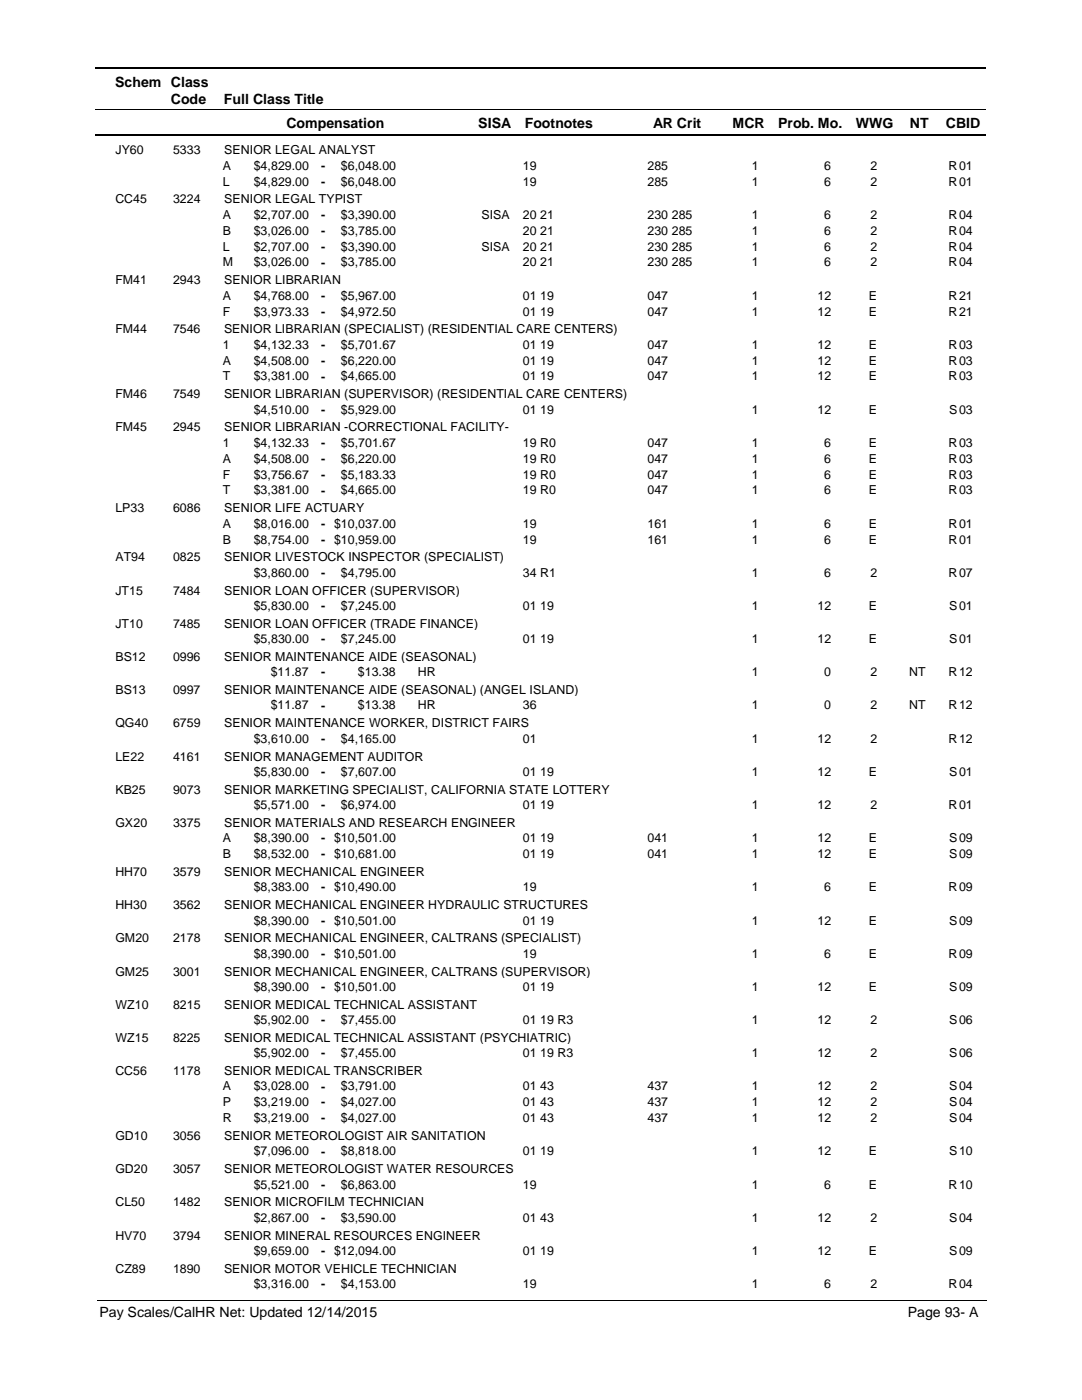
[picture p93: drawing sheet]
<svg xmlns="http://www.w3.org/2000/svg" width="216mm" height="279mm" viewBox="0 0 216 279" stroke-linecap="round" stroke-linejoin="round" font-family="sans-serif">
<defs><g id="words">
<g font-size="2.8">
<text x="23" y="17.3">Schem Class</text>
<text x="34.1" y="20.7">Code</text>
<text x="44.7" y="20.7">Full Class Title</text>
<text x="57.2" y="25.6">Compensation</text>
<text x="95.4" y="25.6">SISA</text>
<text x="104.7" y="25.6">Footnotes</text>
<text x="130.3" y="25.6">AR Crit</text>
<text x="146.2" y="25.6">MCR</text>
<text x="155.3" y="25.6">Prob. Mo.</text>
<text x="170.8" y="25.6">WWG</text>
<text x="181.5" y="25.6">NT</text>
<text x="188.7" y="25.6">CBID</text>
<text x="19.9" y="262.9">Pay Scales/CalHR Net: Updated 12/14/2015</text>
<text x="181.1" y="262.9">Page 93- A</text>
</g>
<g font-size="2.5">
<text x="23" y="30.8">JY60</text>
<text x="34.5" y="30.8">5333</text>
<text x="44.5" y="33.9">A</text>
<text x="44.7" y="30.8">SENIOR LEGAL ANALYST</text>
<text x="50.6" y="33.9">$4,829.00</text>
<text x="64.1" y="33.9">-</text>
<text x="68" y="33.9">$6,048.00</text>
<text x="104.3" y="33.9">19</text>
<text x="129.2" y="33.9">285</text>
<text x="150" y="33.9">1</text>
<text x="164.5" y="33.9">6</text>
<text x="173.7" y="33.9">2</text>
<text x="189.3" y="33.9">R</text>
<text x="191.4" y="33.9">01</text>
<text x="23" y="40.6">CC45</text>
<text x="34.5" y="40.6">3224</text>
<text x="44.5" y="37">L</text>
<text x="44.7" y="40.6">SENIOR LEGAL TYPIST</text>
<text x="50.6" y="37">$4,829.00</text>
<text x="64.1" y="37.1">-</text>
<text x="68" y="37">$6,048.00</text>
<text x="104.3" y="37">19</text>
<text x="129.2" y="37">285</text>
<text x="150" y="37">1</text>
<text x="164.5" y="37">6</text>
<text x="173.7" y="37">2</text>
<text x="189.3" y="37">R</text>
<text x="191.4" y="37">01</text>
<text x="44.5" y="43.6">A</text>
<text x="44.5" y="46.8">B</text>
<text x="50.6" y="43.6">$2,707.00</text>
<text x="50.6" y="46.8">$3,026.00</text>
<text x="64.1" y="43.7">-</text>
<text x="64.1" y="46.8">-</text>
<text x="68" y="46.8">$3,785.00</text>
<text x="68" y="43.6">$3,390.00</text>
<text x="96.1" y="43.6">SISA</text>
<text x="104.3" y="46.8">20 21</text>
<text x="104.3" y="43.6">20 21</text>
<text x="129.2" y="46.8">230 285</text>
<text x="129.2" y="43.6">230 285</text>
<text x="150" y="43.6">1</text>
<text x="150" y="46.8">1</text>
<text x="164.5" y="43.6">6</text>
<text x="164.5" y="46.8">6</text>
<text x="173.7" y="46.8">2</text>
<text x="173.7" y="43.6">2</text>
<text x="189.3" y="43.6">R</text>
<text x="189.3" y="46.8">R</text>
<text x="191.4" y="43.6">04</text>
<text x="191.4" y="46.8">04</text>
<text x="44.5" y="50">L</text>
<text x="44.5" y="53.1">M</text>
<text x="50.6" y="50">$2,707.00</text>
<text x="50.6" y="53.1">$3,026.00</text>
<text x="64.1" y="50">-</text>
<text x="64.1" y="53.2">-</text>
<text x="68" y="50">$3,390.00</text>
<text x="68" y="53.1">$3,785.00</text>
<text x="96.1" y="50">SISA</text>
<text x="104.3" y="50">20 21</text>
<text x="104.3" y="53.1">20 21</text>
<text x="129.2" y="50">230 285</text>
<text x="129.2" y="53.1">230 285</text>
<text x="150" y="53.1">1</text>
<text x="150" y="50">1</text>
<text x="164.5" y="50">6</text>
<text x="164.5" y="53.1">6</text>
<text x="173.7" y="50">2</text>
<text x="173.7" y="53.1">2</text>
<text x="189.3" y="53.1">R</text>
<text x="189.3" y="50">R</text>
<text x="191.4" y="50">04</text>
<text x="191.4" y="53.1">04</text>
<text x="23" y="56.7">FM41</text>
<text x="34.5" y="56.7">2943</text>
<text x="44.5" y="59.8">A</text>
<text x="44.7" y="56.7">SENIOR LIBRARIAN</text>
<text x="50.6" y="59.8">$4,768.00</text>
<text x="64.1" y="59.8">-</text>
<text x="68" y="59.8">$5,967.00</text>
<text x="104.3" y="59.8">01 19</text>
<text x="129.2" y="59.8">047</text>
<text x="150" y="59.8">1</text>
<text x="163.1" y="59.8">12</text>
<text x="173.4" y="59.8">E</text>
<text x="189.3" y="59.8">R</text>
<text x="191.4" y="59.8">21</text>
<text x="44.5" y="63">F</text>
<text x="50.6" y="63">$3,973.33</text>
<text x="64.1" y="63">-</text>
<text x="68" y="63">$4,972.50</text>
<text x="104.3" y="63">01 19</text>
<text x="129.2" y="63">047</text>
<text x="150" y="63">1</text>
<text x="163.1" y="63">12</text>
<text x="173.4" y="63">E</text>
<text x="189.3" y="63">R</text>
<text x="191.4" y="63">21</text>
<text x="23" y="66.5">FM44</text>
<text x="34.5" y="66.5">7546</text>
<text x="44.5" y="69.6">1</text>
<text x="44.7" y="66.5">SENIOR LIBRARIAN (SPECIALIST) (RESIDENTIAL CARE CENTERS)</text>
<text x="50.6" y="69.6">$4,132.33</text>
<text x="64.1" y="69.6">-</text>
<text x="68" y="69.6">$5,701.67</text>
<text x="104.3" y="69.6">01 19</text>
<text x="129.2" y="69.6">047</text>
<text x="150" y="69.6">1</text>
<text x="163.1" y="69.6">12</text>
<text x="173.4" y="69.6">E</text>
<text x="189.3" y="69.6">R</text>
<text x="191.4" y="69.6">03</text>
<text x="44.5" y="72.7">A</text>
<text x="44.5" y="75.9">T</text>
<text x="50.6" y="72.7">$4,508.00</text>
<text x="50.6" y="75.9">$3,381.00</text>
<text x="64.1" y="72.8">-</text>
<text x="64.1" y="75.9">-</text>
<text x="68" y="75.9">$4,665.00</text>
<text x="68" y="72.7">$6,220.00</text>
<text x="104.3" y="75.9">01 19</text>
<text x="104.3" y="72.7">01 19</text>
<text x="129.2" y="75.9">047</text>
<text x="129.2" y="72.7">047</text>
<text x="150" y="72.7">1</text>
<text x="150" y="75.9">1</text>
<text x="163.1" y="72.7">12</text>
<text x="163.1" y="75.9">12</text>
<text x="173.4" y="75.9">E</text>
<text x="173.4" y="72.7">E</text>
<text x="189.3" y="72.7">R</text>
<text x="189.3" y="75.9">R</text>
<text x="191.4" y="72.7">03</text>
<text x="191.4" y="75.9">03</text>
<text x="23" y="79.5">FM46</text>
<text x="34.5" y="79.5">7549</text>
<text x="44.7" y="79.5">SENIOR LIBRARIAN (SUPERVISOR) (RESIDENTIAL CARE CENTERS)</text>
<text x="50.6" y="82.5">$4,510.00</text>
<text x="64.1" y="82.6">-</text>
<text x="68" y="82.5">$5,929.00</text>
<text x="104.3" y="82.5">01 19</text>
<text x="150" y="82.5">1</text>
<text x="163.1" y="82.5">12</text>
<text x="173.4" y="82.5">E</text>
<text x="189.4" y="82.5">S</text>
<text x="191.4" y="82.5">03</text>
<text x="23" y="86.1">FM45</text>
<text x="34.5" y="86.1">2945</text>
<text x="44.5" y="89.2">1</text>
<text x="44.7" y="86.1">SENIOR LIBRARIAN -CORRECTIONAL FACILITY-</text>
<text x="50.6" y="89.2">$4,132.33</text>
<text x="64.1" y="89.2">-</text>
<text x="68" y="89.2">$5,701.67</text>
<text x="104.3" y="89.2">19 R0</text>
<text x="129.2" y="89.2">047</text>
<text x="150" y="89.2">1</text>
<text x="164.5" y="89.2">6</text>
<text x="173.4" y="89.2">E</text>
<text x="189.3" y="89.2">R</text>
<text x="191.4" y="89.2">03</text>
<text x="44.5" y="92.4">A</text>
<text x="44.5" y="95.5">F</text>
<text x="50.6" y="92.4">$4,508.00</text>
<text x="50.6" y="95.5">$3,756.67</text>
<text x="64.1" y="92.4">-</text>
<text x="64.1" y="95.5">-</text>
<text x="68" y="92.4">$6,220.00</text>
<text x="68" y="95.5">$5,183.33</text>
<text x="104.3" y="92.4">19 R0</text>
<text x="104.3" y="95.5">19 R0</text>
<text x="129.2" y="92.4">047</text>
<text x="129.2" y="95.5">047</text>
<text x="150" y="92.4">1</text>
<text x="150" y="95.5">1</text>
<text x="164.5" y="92.4">6</text>
<text x="164.5" y="95.5">6</text>
<text x="173.4" y="92.4">E</text>
<text x="173.4" y="95.5">E</text>
<text x="189.3" y="92.4">R</text>
<text x="189.3" y="95.5">R</text>
<text x="191.4" y="92.4">03</text>
<text x="191.4" y="95.5">03</text>
<text x="44.5" y="98.7">T</text>
<text x="50.6" y="98.7">$3,381.00</text>
<text x="64.1" y="98.7">-</text>
<text x="68" y="98.7">$4,665.00</text>
<text x="104.3" y="98.7">19 R0</text>
<text x="129.2" y="98.7">047</text>
<text x="150" y="98.7">1</text>
<text x="164.5" y="98.7">6</text>
<text x="173.4" y="98.7">E</text>
<text x="189.3" y="98.7">R</text>
<text x="191.4" y="98.7">03</text>
<text x="23" y="102.3">LP33</text>
<text x="34.5" y="102.3">6086</text>
<text x="44.5" y="105.3">A</text>
<text x="44.7" y="102.3">SENIOR LIFE ACTUARY</text>
<text x="50.6" y="105.3">$8,016.00</text>
<text x="64.1" y="105.3">- $10,037.00</text>
<text x="104.3" y="105.3">19</text>
<text x="129.2" y="105.3">161</text>
<text x="150" y="105.3">1</text>
<text x="164.5" y="105.3">6</text>
<text x="173.4" y="105.3">E</text>
<text x="189.3" y="105.3">R</text>
<text x="191.4" y="105.3">01</text>
<text x="23" y="112.1">AT94</text>
<text x="34.5" y="112.1">0825</text>
<text x="44.5" y="108.5">B</text>
<text x="44.7" y="112.1">SENIOR LIVESTOCK INSPECTOR (SPECIALIST)</text>
<text x="50.6" y="108.5">$8,754.00</text>
<text x="64.1" y="108.5">- $10,959.00</text>
<text x="104.3" y="108.5">19</text>
<text x="129.2" y="108.5">161</text>
<text x="150" y="108.5">1</text>
<text x="164.5" y="108.5">6</text>
<text x="173.4" y="108.5">E</text>
<text x="189.3" y="108.5">R</text>
<text x="191.4" y="108.5">01</text>
<text x="23" y="118.7">JT15</text>
<text x="34.5" y="118.7">7484</text>
<text x="44.7" y="118.7">SENIOR LOAN OFFICER (SUPERVISOR)</text>
<text x="50.6" y="115.1">$3,860.00</text>
<text x="64.1" y="115.1">-</text>
<text x="68" y="115.1">$4,795.00</text>
<text x="104.3" y="115.1">34 R1</text>
<text x="150" y="115.1">1</text>
<text x="164.5" y="115.1">6</text>
<text x="173.7" y="115.1">2</text>
<text x="189.3" y="115.1">R</text>
<text x="191.4" y="115.1">07</text>
<text x="23" y="125.3">JT10</text>
<text x="34.5" y="125.3">7485</text>
<text x="44.7" y="125.3">SENIOR LOAN OFFICER (TRADE FINANCE)</text>
<text x="50.6" y="121.7">$5,830.00</text>
<text x="64.1" y="121.8">-</text>
<text x="68" y="121.7">$7,245.00</text>
<text x="104.3" y="121.7">01 19</text>
<text x="150" y="121.7">1</text>
<text x="163.1" y="121.7">12</text>
<text x="173.4" y="121.7">E</text>
<text x="189.4" y="121.7">S</text>
<text x="191.4" y="121.7">01</text>
<text x="23" y="131.9">BS12</text>
<text x="34.5" y="131.9">0996</text>
<text x="44.7" y="131.9">SENIOR MAINTENANCE AIDE (SEASONAL)</text>
<text x="50.6" y="128.3">$5,830.00</text>
<text x="64.1" y="128.4">-</text>
<text x="68" y="128.3">$7,245.00</text>
<text x="104.3" y="128.3">01 19</text>
<text x="150" y="128.3">1</text>
<text x="163.1" y="128.3">12</text>
<text x="173.4" y="128.3">E</text>
<text x="189.4" y="128.3">S</text>
<text x="191.4" y="128.3">01</text>
<text x="54" y="135">$11.87</text>
<text x="64.1" y="135">-</text>
<text x="71.4" y="135">$13.38</text>
<text x="83.4" y="135">HR</text>
<text x="150" y="135">1</text>
<text x="164.5" y="135">0</text>
<text x="173.7" y="135">2</text>
<text x="181.4" y="135">NT</text>
<text x="189.3" y="135">R</text>
<text x="191.4" y="135">12</text>
<text x="23" y="138.5">BS13</text>
<text x="34.5" y="138.5">0997</text>
<text x="44.7" y="138.5">SENIOR MAINTENANCE AIDE (SEASONAL) (ANGEL ISLAND)</text>
<text x="54" y="141.6">$11.87</text>
<text x="64.1" y="141.6">-</text>
<text x="71.4" y="141.6">$13.38</text>
<text x="83.4" y="141.6">HR</text>
<text x="104.3" y="141.6">36</text>
<text x="150" y="141.6">1</text>
<text x="164.5" y="141.6">0</text>
<text x="173.7" y="141.6">2</text>
<text x="181.4" y="141.6">NT</text>
<text x="189.3" y="141.6">R</text>
<text x="191.4" y="141.6">12</text>
<text x="23" y="145.2">QG40</text>
<text x="34.5" y="145.2">6759</text>
<text x="44.7" y="145.2">SENIOR MAINTENANCE WORKER, DISTRICT FAIRS</text>
<text x="50.6" y="148.2">$3,610.00</text>
<text x="64.1" y="148.2">-</text>
<text x="68" y="148.2">$4,165.00</text>
<text x="104.3" y="148.2">01</text>
<text x="150" y="148.2">1</text>
<text x="163.1" y="148.2">12</text>
<text x="173.7" y="148.2">2</text>
<text x="189.3" y="148.2">R</text>
<text x="191.4" y="148.2">12</text>
<text x="23" y="151.8">LE22</text>
<text x="34.5" y="151.8">4161</text>
<text x="44.7" y="151.8">SENIOR MANAGEMENT AUDITOR</text>
<text x="50.6" y="154.8">$5,830.00</text>
<text x="64.1" y="154.9">-</text>
<text x="68" y="154.8">$7,607.00</text>
<text x="104.3" y="154.8">01 19</text>
<text x="150" y="154.8">1</text>
<text x="163.1" y="154.8">12</text>
<text x="173.4" y="154.8">E</text>
<text x="189.4" y="154.8">S</text>
<text x="191.4" y="154.8">01</text>
<text x="23" y="158.4">KB25</text>
<text x="34.5" y="158.4">9073</text>
<text x="44.7" y="158.4">SENIOR MARKETING SPECIALIST, CALIFORNIA STATE LOTTERY</text>
<text x="50.6" y="161.5">$5,571.00</text>
<text x="64.1" y="161.5">-</text>
<text x="68" y="161.5">$6,974.00</text>
<text x="104.3" y="161.5">01 19</text>
<text x="150" y="161.5">1</text>
<text x="163.1" y="161.5">12</text>
<text x="173.7" y="161.5">2</text>
<text x="189.3" y="161.5">R</text>
<text x="191.4" y="161.5">01</text>
<text x="23" y="165">GX20</text>
<text x="34.5" y="165">3375</text>
<text x="44.7" y="165">SENIOR MATERIALS AND RESEARCH ENGINEER</text>
<text x="44.5" y="168.1">A</text>
<text x="44.5" y="171.2">B</text>
<text x="50.6" y="168.1">$8,390.00</text>
<text x="50.6" y="171.2">$8,532.00</text>
<text x="64.1" y="168.1">- $10,501.00</text>
<text x="64.1" y="171.3">- $10,681.00</text>
<text x="104.3" y="168.1">01 19</text>
<text x="104.3" y="171.2">01 19</text>
<text x="129.2" y="168.1">041</text>
<text x="129.2" y="171.2">041</text>
<text x="150" y="168.1">1</text>
<text x="150" y="171.2">1</text>
<text x="163.1" y="168.1">12</text>
<text x="163.1" y="171.2">12</text>
<text x="173.4" y="168.1">E</text>
<text x="173.4" y="171.2">E</text>
<text x="189.4" y="168.1">S</text>
<text x="189.4" y="171.2">S</text>
<text x="191.4" y="168.1">09</text>
<text x="191.4" y="171.2">09</text>
<text x="23" y="174.8">HH70</text>
<text x="34.5" y="174.8">3579</text>
<text x="44.7" y="174.8">SENIOR MECHANICAL ENGINEER</text>
<text x="50.6" y="177.9">$8,383.00</text>
<text x="64.1" y="177.9">- $10,490.00</text>
<text x="104.3" y="177.9">19</text>
<text x="150" y="177.9">1</text>
<text x="164.5" y="177.9">6</text>
<text x="173.4" y="177.9">E</text>
<text x="189.3" y="177.9">R</text>
<text x="191.4" y="177.9">09</text>
<text x="23" y="181.4">HH30</text>
<text x="34.5" y="181.4">3562</text>
<text x="44.7" y="181.4">SENIOR MECHANICAL ENGINEER HYDRAULIC STRUCTURES</text>
<text x="50.6" y="184.5">$8,390.00</text>
<text x="64.1" y="184.5">- $10,501.00</text>
<text x="104.3" y="184.5">01 19</text>
<text x="150" y="184.5">1</text>
<text x="163.1" y="184.5">12</text>
<text x="173.4" y="184.5">E</text>
<text x="189.4" y="184.5">S</text>
<text x="191.4" y="184.5">09</text>
<text x="23" y="188.1">GM20</text>
<text x="34.5" y="188.1">2178</text>
<text x="44.7" y="188.1">SENIOR MECHANICAL ENGINEER, CALTRANS (SPECIALIST)</text>
<text x="50.6" y="191.1">$8,390.00</text>
<text x="64.1" y="191.1">- $10,501.00</text>
<text x="104.3" y="191.1">19</text>
<text x="150" y="191.1">1</text>
<text x="164.5" y="191.1">6</text>
<text x="173.4" y="191.1">E</text>
<text x="189.3" y="191.1">R</text>
<text x="191.4" y="191.1">09</text>
<text x="23" y="194.7">GM25</text>
<text x="34.5" y="194.7">3001</text>
<text x="44.7" y="194.7">SENIOR MECHANICAL ENGINEER, CALTRANS (SUPERVISOR)</text>
<text x="50.6" y="197.7">$8,390.00</text>
<text x="64.1" y="197.8">- $10,501.00</text>
<text x="104.3" y="197.7">01 19</text>
<text x="150" y="197.7">1</text>
<text x="163.1" y="197.7">12</text>
<text x="173.4" y="197.7">E</text>
<text x="189.4" y="197.7">S</text>
<text x="191.4" y="197.7">09</text>
<text x="23" y="201.3">WZ10</text>
<text x="34.5" y="201.3">8215</text>
<text x="44.7" y="201.3">SENIOR MEDICAL TECHNICAL ASSISTANT</text>
<text x="23" y="207.9">WZ15</text>
<text x="34.5" y="207.9">8225</text>
<text x="44.7" y="207.9">SENIOR MEDICAL TECHNICAL ASSISTANT (PSYCHIATRIC)</text>
<text x="50.6" y="204.4">$5,902.00</text>
<text x="64.1" y="204.4">-</text>
<text x="68" y="204.4">$7,455.00</text>
<text x="104.3" y="204.4">01 19 R3</text>
<text x="150" y="204.4">1</text>
<text x="163.1" y="204.4">12</text>
<text x="173.7" y="204.4">2</text>
<text x="189.4" y="204.4">S</text>
<text x="191.4" y="204.4">06</text>
<text x="23" y="214.6">CC56</text>
<text x="34.5" y="214.6">1178</text>
<text x="44.7" y="214.6">SENIOR MEDICAL TRANSCRIBER</text>
<text x="50.6" y="211">$5,902.00</text>
<text x="64.1" y="211">-</text>
<text x="68" y="211">$7,455.00</text>
<text x="104.3" y="211">01 19 R3</text>
<text x="150" y="211">1</text>
<text x="163.1" y="211">12</text>
<text x="173.7" y="211">2</text>
<text x="189.4" y="211">S</text>
<text x="191.4" y="211">06</text>
<text x="44.5" y="217.6">A</text>
<text x="44.5" y="220.8">P</text>
<text x="50.6" y="217.6">$3,028.00</text>
<text x="50.6" y="220.8">$3,219.00</text>
<text x="64.1" y="217.6">-</text>
<text x="64.1" y="220.8">-</text>
<text x="68" y="217.6">$3,791.00</text>
<text x="68" y="220.8">$4,027.00</text>
<text x="104.3" y="217.6">01 43</text>
<text x="104.3" y="220.8">01 43</text>
<text x="129.2" y="217.6">437</text>
<text x="129.2" y="220.8">437</text>
<text x="150" y="217.6">1</text>
<text x="150" y="220.8">1</text>
<text x="163.1" y="217.6">12</text>
<text x="163.1" y="220.8">12</text>
<text x="173.7" y="217.6">2</text>
<text x="173.7" y="220.8">2</text>
<text x="189.4" y="217.6">S</text>
<text x="189.4" y="220.8">S</text>
<text x="191.4" y="217.6">04</text>
<text x="191.4" y="220.8">04</text>
<text x="23" y="227.5">GD10</text>
<text x="34.5" y="227.5">3056</text>
<text x="44.5" y="223.9">R</text>
<text x="44.7" y="227.5">SENIOR METEOROLOGIST AIR SANITATION</text>
<text x="50.6" y="223.9">$3,219.00</text>
<text x="64.1" y="224">-</text>
<text x="68" y="223.9">$4,027.00</text>
<text x="104.3" y="223.9">01 43</text>
<text x="129.2" y="223.9">437</text>
<text x="150" y="223.9">1</text>
<text x="163.1" y="223.9">12</text>
<text x="173.7" y="223.9">2</text>
<text x="189.4" y="223.9">S</text>
<text x="191.4" y="223.9">04</text>
<text x="50.6" y="230.6">$7,096.00</text>
<text x="64.1" y="230.6">-</text>
<text x="68" y="230.6">$8,818.00</text>
<text x="104.3" y="230.6">01 19</text>
<text x="150" y="230.6">1</text>
<text x="163.1" y="230.6">12</text>
<text x="173.4" y="230.6">E</text>
<text x="189.4" y="230.6">S</text>
<text x="191.4" y="230.6">10</text>
<text x="23" y="234.1">GD20</text>
<text x="34.5" y="234.1">3057</text>
<text x="44.7" y="234.1">SENIOR METEOROLOGIST WATER RESOURCES</text>
<text x="50.6" y="237.2">$5,521.00</text>
<text x="64.1" y="237.2">-</text>
<text x="68" y="237.2">$6,863.00</text>
<text x="104.3" y="237.2">19</text>
<text x="150" y="237.2">1</text>
<text x="164.5" y="237.2">6</text>
<text x="173.4" y="237.2">E</text>
<text x="189.3" y="237.2">R</text>
<text x="191.4" y="237.2">10</text>
<text x="23" y="240.8">CL50</text>
<text x="34.5" y="240.8">1482</text>
<text x="44.7" y="240.8">SENIOR MICROFILM TECHNICIAN</text>
<text x="50.6" y="243.8">$2,867.00</text>
<text x="64.1" y="243.8">-</text>
<text x="68" y="243.8">$3,590.00</text>
<text x="104.3" y="243.8">01 43</text>
<text x="150" y="243.8">1</text>
<text x="163.1" y="243.8">12</text>
<text x="173.7" y="243.8">2</text>
<text x="189.4" y="243.8">S</text>
<text x="191.4" y="243.8">04</text>
<text x="23" y="247.4">HV70</text>
<text x="34.5" y="247.4">3794</text>
<text x="44.7" y="247.4">SENIOR MINERAL RESOURCES ENGINEER</text>
<text x="50.6" y="250.4">$9,659.00</text>
<text x="64.1" y="250.5">- $12,094.00</text>
<text x="104.3" y="250.4">01 19</text>
<text x="150" y="250.4">1</text>
<text x="163.1" y="250.4">12</text>
<text x="173.4" y="250.4">E</text>
<text x="189.4" y="250.4">S</text>
<text x="191.4" y="250.4">09</text>
<text x="23" y="254">CZ89</text>
<text x="34.5" y="254">1890</text>
<text x="44.7" y="254">SENIOR MOTOR VEHICLE TECHNICIAN</text>
<text x="50.6" y="257.1">$3,316.00</text>
<text x="64.1" y="257.1">-</text>
<text x="68" y="257.1">$4,153.00</text>
<text x="104.3" y="257.1">19</text>
<text x="150" y="257.1">1</text>
<text x="164.5" y="257.1">6</text>
<text x="173.7" y="257.1">2</text>
<text x="189.3" y="257.1">R</text>
<text x="191.4" y="257.1">04</text>
</g>
</g></defs>
<path d="M19 13.5h177.8M19 27h177.8" fill="none" stroke="#000" stroke-width=".36"/>
<path d="M19 21.8h177.8" fill="none" stroke="#000" stroke-width=".2"/>
<g fill="#fff">
<path d="M46.9 31.2h16.3v3h-16.3z"/>
<path d="M191 31.2h4.2v3h-4.2z"/>
<path d="M46.9 34.4h16.3v3h-16.3z"/>
<path d="M191 34.4h4.2v3h-4.2z"/>
<path d="M46.9 41h16.3v3h-16.3z"/>
<path d="M191 41h4.2v3h-4.2z"/>
<path d="M46.9 44.2h16.3v3h-16.3z"/>
<path d="M191 44.2h4.2v3h-4.2z"/>
<path d="M46.9 47.4h16.3v2.9h-16.3z"/>
<path d="M191 47.4h4.2v2.9h-4.2z"/>
<path d="M46.9 50.5h16.3v3h-16.3z"/>
<path d="M191 50.5h4.2v3h-4.2z"/>
<path d="M46.9 57.2h16.3v2.9h-16.3z"/>
<path d="M191 57.2h4.2v2.9h-4.2z"/>
<path d="M46.9 60.3h16.3v3h-16.3z"/>
<path d="M191 60.3h4.2v3h-4.2z"/>
<path d="M46.9 67h16.3v2.9h-16.3z"/>
<path d="M191 67h4.2v2.9h-4.2z"/>
<path d="M46.9 70.1h16.3v3h-16.3z"/>
<path d="M191 70.1h4.2v3h-4.2z"/>
<path d="M46.9 73.3h16.3v3h-16.3z"/>
<path d="M191 73.3h4.2v3h-4.2z"/>
<path d="M46.9 79.9h16.3v3h-16.3z"/>
<path d="M191 79.9h4.2v3h-4.2z"/>
<path d="M46.9 86.6h16.3v2.9h-16.3z"/>
<path d="M191 86.6h4.2v2.9h-4.2z"/>
<path d="M46.9 89.7h16.3v3h-16.3z"/>
<path d="M191 89.7h4.2v3h-4.2z"/>
<path d="M46.9 92.9h16.3v3h-16.3z"/>
<path d="M191 92.9h4.2v3h-4.2z"/>
<path d="M46.9 96.1h16.3v2.9h-16.3z"/>
<path d="M191 96.1h4.2v2.9h-4.2z"/>
<path d="M46.9 102.7h16.3v2.9h-16.3z"/>
<path d="M191 102.7h4.2v2.9h-4.2z"/>
<path d="M46.9 105.9h16.3v2.9h-16.3z"/>
<path d="M191 105.9h4.2v2.9h-4.2z"/>
<path d="M46.9 112.5h16.3v2.9h-16.3z"/>
<path d="M191 112.5h4.2v2.9h-4.2z"/>
<path d="M46.9 119.1h16.3v3h-16.3z"/>
<path d="M191 119.1h4.2v3h-4.2z"/>
<path d="M46.9 125.7h16.3v3h-16.3z"/>
<path d="M191 125.7h4.2v3h-4.2z"/>
<path d="M46.9 132.3h16.3v3h-16.3z"/>
<path d="M191 132.3h4.2v3h-4.2z"/>
<path d="M46.9 139h16.3v2.9h-16.3z"/>
<path d="M191 139h4.2v2.9h-4.2z"/>
<path d="M46.9 145.6h16.3v2.9h-16.3z"/>
<path d="M191 145.6h4.2v2.9h-4.2z"/>
<path d="M46.9 152.2h16.3v3h-16.3z"/>
<path d="M191 152.2h4.2v3h-4.2z"/>
<path d="M46.9 158.8h16.3v3h-16.3z"/>
<path d="M191 158.8h4.2v3h-4.2z"/>
<path d="M46.9 165.5h16.3v2.9h-16.3z"/>
<path d="M191 165.5h4.2v2.9h-4.2z"/>
<path d="M46.9 168.6h16.3v3h-16.3z"/>
<path d="M191 168.6h4.2v3h-4.2z"/>
<path d="M46.9 175.2h16.3v3h-16.3z"/>
<path d="M191 175.2h4.2v3h-4.2z"/>
<path d="M46.9 181.9h16.3v2.9h-16.3z"/>
<path d="M191 181.9h4.2v2.9h-4.2z"/>
<path d="M46.9 188.5h16.3v3h-16.3z"/>
<path d="M191 188.5h4.2v3h-4.2z"/>
<path d="M46.9 195.1h16.3v3h-16.3z"/>
<path d="M191 195.1h4.2v3h-4.2z"/>
<path d="M46.9 201.7h16.3v3h-16.3z"/>
<path d="M191 201.7h4.2v3h-4.2z"/>
<path d="M46.9 208.4h16.3v2.9h-16.3z"/>
<path d="M191 208.4h4.2v2.9h-4.2z"/>
<path d="M46.9 215h16.3v3h-16.3z"/>
<path d="M191 215h4.2v3h-4.2z"/>
<path d="M46.9 218.1h16.3v3h-16.3z"/>
<path d="M191 218.1h4.2v3h-4.2z"/>
<path d="M46.9 221.3h16.3v3h-16.3z"/>
<path d="M191 221.3h4.2v3h-4.2z"/>
<path d="M46.9 227.9h16.3v3h-16.3z"/>
<path d="M191 227.9h4.2v3h-4.2z"/>
<path d="M46.9 234.6h16.3v2.9h-16.3z"/>
<path d="M191 234.6h4.2v2.9h-4.2z"/>
<path d="M46.9 241.2h16.3v3h-16.3z"/>
<path d="M191 241.2h4.2v3h-4.2z"/>
<path d="M46.9 247.8h16.3v3h-16.3z"/>
<path d="M191 247.8h4.2v3h-4.2z"/>
<path d="M46.9 254.4h16.3v3h-16.3z"/>
<path d="M191 254.4h4.2v3h-4.2z"/>
</g>
<path d="M19.4 259.6h177.4" fill="none" stroke="#000" stroke-width=".2"/>
<use href="#words"/>
</svg>
